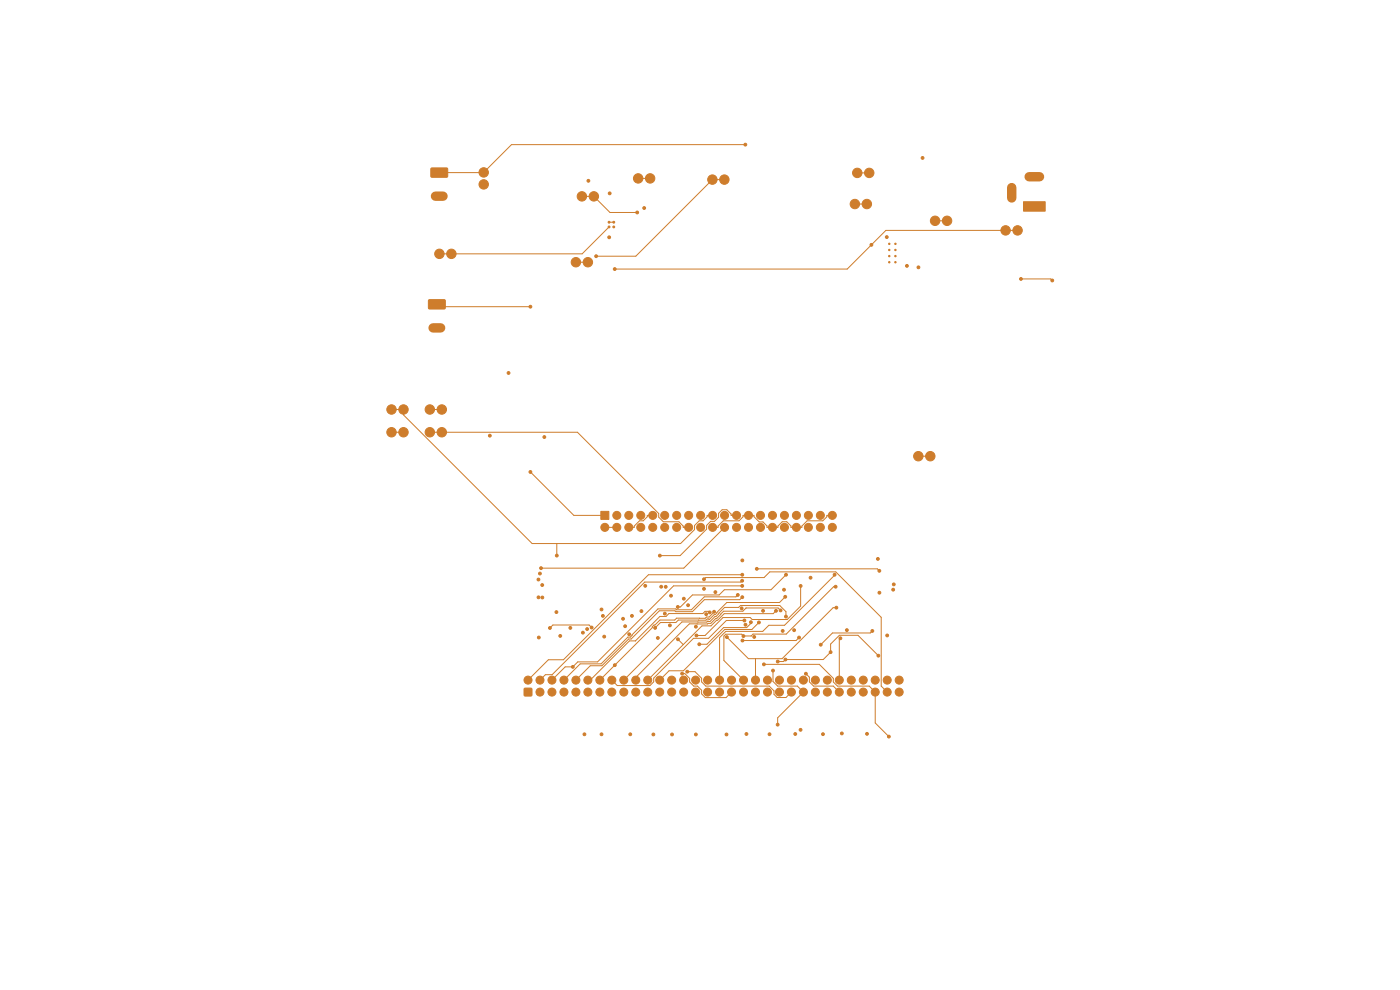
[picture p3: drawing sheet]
<svg xmlns="http://www.w3.org/2000/svg" width="297mm" height="210mm" viewBox="0 0 297 210" stroke-linecap="round" stroke-linejoin="round" font-family="sans-serif">
<g fill="#ce7d2c" stroke="#ce7d2c" stroke-width=".21">
<path d="M111.2 146h1.6v1.6h-1.6z"/>
<path d="M91 63.6h3.3l.2 .2v1.6l-.3 .2-3.2-.1-.1-.2z"/>
<path d="M91.5 35.7l3.3-.1 .2 .3v1.6l-.3 .1h-3.2l-.1-.2z"/>
<path d="M127.5 108.5h1.7v1.7h-1.7z"/>
<path d="M217.1 42.8h4.6v2h-4.6z"/>
<circle cx="91.2" cy="86.9" r="1"/>
<circle cx="93.7" cy="86.9" r="1"/>
<circle cx="213.3" cy="48.9" r="1"/>
<circle cx="215.9" cy="48.9" r="1"/>
<circle cx="198.4" cy="46.8" r="1"/>
<circle cx="200.9" cy="46.8" r="1"/>
<circle cx="112" cy="144.3" r=".85"/>
<circle cx="114.6" cy="146.8" r=".85"/>
<circle cx="114.6" cy="144.3" r=".85"/>
<circle cx="117.1" cy="146.8" r=".85"/>
<circle cx="117.1" cy="144.3" r=".85"/>
<circle cx="119.6" cy="146.8" r=".85"/>
<circle cx="119.6" cy="144.3" r=".85"/>
<circle cx="122.2" cy="146.8" r=".85"/>
<circle cx="122.2" cy="144.3" r=".85"/>
<circle cx="124.7" cy="146.8" r=".85"/>
<circle cx="124.7" cy="144.3" r=".85"/>
<circle cx="127.3" cy="146.8" r=".85"/>
<circle cx="127.3" cy="144.3" r=".85"/>
<circle cx="129.8" cy="146.8" r=".85"/>
<circle cx="129.8" cy="144.3" r=".85"/>
<circle cx="132.3" cy="146.8" r=".85"/>
<circle cx="132.3" cy="144.3" r=".85"/>
<circle cx="134.9" cy="146.8" r=".85"/>
<circle cx="134.9" cy="144.3" r=".85"/>
<circle cx="137.4" cy="146.8" r=".85"/>
<circle cx="137.4" cy="144.3" r=".85"/>
<circle cx="140" cy="146.8" r=".85"/>
<circle cx="140" cy="144.3" r=".85"/>
<circle cx="142.5" cy="146.8" r=".85"/>
<circle cx="142.5" cy="144.3" r=".85"/>
<circle cx="145" cy="146.8" r=".85"/>
<circle cx="145" cy="144.3" r=".85"/>
<circle cx="147.6" cy="146.8" r=".85"/>
<circle cx="147.6" cy="144.3" r=".85"/>
<circle cx="150.1" cy="146.8" r=".85"/>
<circle cx="150.1" cy="144.3" r=".85"/>
<circle cx="152.7" cy="146.8" r=".85"/>
<circle cx="152.7" cy="144.3" r=".85"/>
<circle cx="155.2" cy="146.8" r=".85"/>
<circle cx="155.2" cy="144.3" r=".85"/>
<circle cx="157.7" cy="146.8" r=".85"/>
<circle cx="157.7" cy="144.3" r=".85"/>
<circle cx="160.3" cy="146.8" r=".85"/>
<circle cx="160.3" cy="144.3" r=".85"/>
<circle cx="162.8" cy="146.8" r=".85"/>
<circle cx="162.8" cy="144.3" r=".85"/>
<circle cx="165.4" cy="146.8" r=".85"/>
<circle cx="165.4" cy="144.3" r=".85"/>
<circle cx="167.9" cy="146.8" r=".85"/>
<circle cx="167.9" cy="144.3" r=".85"/>
<circle cx="170.4" cy="146.8" r=".85"/>
<circle cx="170.4" cy="144.3" r=".85"/>
<circle cx="173" cy="146.8" r=".85"/>
<circle cx="173" cy="144.3" r=".85"/>
<circle cx="175.5" cy="146.8" r=".85"/>
<circle cx="175.5" cy="144.3" r=".85"/>
<circle cx="178.1" cy="146.8" r=".85"/>
<circle cx="178.1" cy="144.3" r=".85"/>
<circle cx="180.6" cy="146.8" r=".85"/>
<circle cx="180.6" cy="144.3" r=".85"/>
<circle cx="183.1" cy="146.8" r=".85"/>
<circle cx="183.1" cy="144.3" r=".85"/>
<circle cx="185.7" cy="146.8" r=".85"/>
<circle cx="185.7" cy="144.3" r=".85"/>
<circle cx="188.2" cy="146.8" r=".85"/>
<circle cx="188.2" cy="144.3" r=".85"/>
<circle cx="190.8" cy="146.8" r=".85"/>
<circle cx="190.8" cy="144.3" r=".85"/>
<circle cx="102.6" cy="39.1" r="1"/>
<circle cx="102.6" cy="36.6" r="1"/>
<circle cx="194.8" cy="96.8" r="1"/>
<circle cx="197.4" cy="96.8" r="1"/>
<circle cx="93.2" cy="53.8" r="1"/>
<circle cx="95.8" cy="53.8" r="1"/>
<circle cx="181.9" cy="36.7" r="1"/>
<circle cx="184.4" cy="36.7" r="1"/>
<circle cx="129.2" cy="47.1" r=".2"/>
<circle cx="130.2" cy="47.1" r=".2"/>
<circle cx="129.2" cy="48.1" r=".2"/>
<circle cx="130.2" cy="48.1" r=".2"/>
<circle cx="122.2" cy="55.6" r="1"/>
<circle cx="124.7" cy="55.6" r="1"/>
<circle cx="181.4" cy="43.3" r="1"/>
<circle cx="183.9" cy="43.3" r="1"/>
<circle cx="135.4" cy="37.8" r="1"/>
<circle cx="137.9" cy="37.8" r="1"/>
<circle cx="151.1" cy="38.1" r="1"/>
<circle cx="153.7" cy="38.1" r="1"/>
<circle cx="123.4" cy="41.7" r="1"/>
<circle cx="126" cy="41.7" r="1"/>
<circle cx="91.2" cy="91.7" r="1"/>
<circle cx="93.7" cy="91.7" r="1"/>
<circle cx="83.1" cy="91.7" r="1"/>
<circle cx="85.6" cy="91.7" r="1"/>
<circle cx="128.3" cy="111.9" r=".85"/>
<circle cx="130.9" cy="109.3" r=".85"/>
<circle cx="130.9" cy="111.9" r=".85"/>
<circle cx="133.4" cy="109.3" r=".85"/>
<circle cx="133.4" cy="111.9" r=".85"/>
<circle cx="135.9" cy="109.3" r=".85"/>
<circle cx="135.9" cy="111.9" r=".85"/>
<circle cx="138.5" cy="109.3" r=".85"/>
<circle cx="138.5" cy="111.9" r=".85"/>
<circle cx="141" cy="109.3" r=".85"/>
<circle cx="141" cy="111.9" r=".85"/>
<circle cx="143.6" cy="109.3" r=".85"/>
<circle cx="143.6" cy="111.9" r=".85"/>
<circle cx="146.1" cy="109.3" r=".85"/>
<circle cx="146.1" cy="111.9" r=".85"/>
<circle cx="148.6" cy="109.3" r=".85"/>
<circle cx="148.6" cy="111.9" r=".85"/>
<circle cx="151.2" cy="109.3" r=".85"/>
<circle cx="151.2" cy="111.9" r=".85"/>
<circle cx="153.7" cy="109.3" r=".85"/>
<circle cx="153.7" cy="111.9" r=".85"/>
<circle cx="156.3" cy="109.3" r=".85"/>
<circle cx="156.3" cy="111.9" r=".85"/>
<circle cx="158.8" cy="109.3" r=".85"/>
<circle cx="158.8" cy="111.9" r=".85"/>
<circle cx="161.3" cy="109.3" r=".85"/>
<circle cx="161.3" cy="111.9" r=".85"/>
<circle cx="163.9" cy="109.3" r=".85"/>
<circle cx="163.9" cy="111.9" r=".85"/>
<circle cx="166.4" cy="109.3" r=".85"/>
<circle cx="166.4" cy="111.9" r=".85"/>
<circle cx="169" cy="109.3" r=".85"/>
<circle cx="169" cy="111.9" r=".85"/>
<circle cx="171.5" cy="109.3" r=".85"/>
<circle cx="171.5" cy="111.9" r=".85"/>
<circle cx="174" cy="109.3" r=".85"/>
<circle cx="174" cy="111.9" r=".85"/>
<circle cx="176.6" cy="109.3" r=".85"/>
<circle cx="176.6" cy="111.9" r=".85"/>
<circle cx="83.1" cy="86.9" r="1"/>
<circle cx="85.6" cy="86.9" r="1"/>
<circle cx="188.7" cy="55.6" r=".15"/>
<circle cx="190" cy="55.6" r=".15"/>
<circle cx="188.7" cy="51.7" r=".15"/>
<circle cx="190" cy="51.7" r=".15"/>
<circle cx="188.7" cy="53" r=".15"/>
<circle cx="190" cy="53" r=".15"/>
<circle cx="188.7" cy="54.3" r=".15"/>
<circle cx="190" cy="54.3" r=".15"/>
<circle cx="130.4" cy="57.1" r=".3"/>
<circle cx="129.2" cy="50.3" r=".3"/>
<circle cx="184.9" cy="51.9" r=".3"/>
<circle cx="176.2" cy="138.3" r=".3"/>
<circle cx="216.6" cy="59.2" r=".3"/>
<circle cx="139.6" cy="135.3" r=".3"/>
<circle cx="103.9" cy="92.4" r=".3"/>
<circle cx="169.8" cy="154.8" r=".3"/>
<circle cx="186.3" cy="139.1" r=".3"/>
<circle cx="223.2" cy="59.5" r=".3"/>
<circle cx="165" cy="140.3" r=".3"/>
<circle cx="166.6" cy="139.9" r=".3"/>
<circle cx="129.3" cy="41" r=".3"/>
<circle cx="135.2" cy="45.1" r=".3"/>
<circle cx="136.7" cy="44.1" r=".3"/>
<circle cx="188.1" cy="50.3" r=".3"/>
<circle cx="169.5" cy="135.2" r=".3"/>
<circle cx="125.5" cy="133.1" r=".3"/>
<circle cx="116.7" cy="133.2" r=".3"/>
<circle cx="107.9" cy="79.1" r=".3"/>
<circle cx="194.8" cy="56.7" r=".3"/>
<circle cx="195.7" cy="33.5" r=".3"/>
<circle cx="157.5" cy="135.9" r=".3"/>
<circle cx="158.1" cy="30.7" r=".3"/>
<circle cx="168.5" cy="133.7" r=".3"/>
<circle cx="192.4" cy="56.4" r=".3"/>
<circle cx="115.5" cy="92.7" r=".3"/>
<circle cx="126.5" cy="54.3" r=".3"/>
<circle cx="124.8" cy="38.4" r=".3"/>
<circle cx="112.5" cy="100.1" r=".3"/>
<circle cx="112.5" cy="65.1" r=".3"/>
<circle cx="157.5" cy="118.9" r=".3"/>
<circle cx="140" cy="117.9" r=".3"/>
<circle cx="118.1" cy="117.9" r=".3"/>
<circle cx="186.5" cy="121.1" r=".3"/>
<circle cx="160.5" cy="120.7" r=".3"/>
<circle cx="114.8" cy="120.5" r=".3"/>
<circle cx="147.7" cy="134.8" r=".3"/>
<circle cx="169.8" cy="124.3" r=".3"/>
<circle cx="150.6" cy="129.9" r=".3"/>
<circle cx="178.3" cy="135.4" r=".3"/>
<circle cx="154.2" cy="135.2" r=".3"/>
<circle cx="177.4" cy="128.9" r=".3"/>
<circle cx="166" cy="133.8" r=".3"/>
<circle cx="118" cy="129.8" r=".3"/>
<circle cx="161" cy="132" r=".3"/>
<circle cx="133.5" cy="134.5" r=".3"/>
<circle cx="157.9" cy="131.6" r=".3"/>
<circle cx="124.6" cy="133.4" r=".3"/>
<circle cx="161.9" cy="129.6" r=".3"/>
<circle cx="171" cy="142.9" r=".3"/>
<circle cx="114.2" cy="126.7" r=".3"/>
<circle cx="166.7" cy="130.8" r=".3"/>
<circle cx="114.5" cy="121.7" r=".3"/>
<circle cx="172" cy="122.6" r=".3"/>
<circle cx="189.5" cy="125.1" r=".3"/>
<circle cx="188.2" cy="134.8" r=".3"/>
<circle cx="177.1" cy="121.9" r=".3"/>
<circle cx="162.1" cy="140.9" r=".3"/>
<circle cx="149.3" cy="124.9" r=".3"/>
<circle cx="188.6" cy="156.3" r=".3"/>
<circle cx="177.3" cy="124.5" r=".3"/>
<circle cx="157.7" cy="134.9" r=".3"/>
<circle cx="128.2" cy="135" r=".3"/>
<circle cx="130.4" cy="141.1" r=".3"/>
<circle cx="151.5" cy="129.8" r=".3"/>
<circle cx="158.2" cy="132.5" r=".3"/>
<circle cx="174.6" cy="155.7" r=".3"/>
<circle cx="140.3" cy="124.5" r=".3"/>
<circle cx="138.6" cy="155.8" r=".3"/>
<circle cx="127.6" cy="129.3" r=".3"/>
<circle cx="127.9" cy="130.6" r=".3"/>
<circle cx="133.7" cy="155.8" r=".3"/>
<circle cx="132.6" cy="132.8" r=".3"/>
<circle cx="115.1" cy="126.7" r=".3"/>
<circle cx="124" cy="155.8" r=".3"/>
<circle cx="163.2" cy="155.8" r=".3"/>
<circle cx="145.1" cy="127" r=".3"/>
<circle cx="174.1" cy="136.8" r=".3"/>
<circle cx="185.1" cy="133.8" r=".3"/>
<circle cx="179.7" cy="133.7" r=".3"/>
<circle cx="157.4" cy="123.2" r=".3"/>
<circle cx="147.6" cy="155.8" r=".3"/>
<circle cx="136.1" cy="129.6" r=".3"/>
<circle cx="146" cy="128.4" r=".3"/>
<circle cx="183.9" cy="155.7" r=".3"/>
<circle cx="151.8" cy="125.6" r=".3"/>
<circle cx="157.3" cy="129.1" r=".3"/>
<circle cx="178.6" cy="155.6" r=".3"/>
<circle cx="164.6" cy="129.6" r=".3"/>
<circle cx="143.8" cy="135.6" r=".3"/>
<circle cx="157.5" cy="121.9" r=".3"/>
<circle cx="142.6" cy="155.8" r=".3"/>
<circle cx="134.1" cy="130.6" r=".3"/>
<circle cx="165.6" cy="129.5" r=".3"/>
<circle cx="142.1" cy="132.7" r=".3"/>
<circle cx="145.8" cy="142.5" r=".3"/>
<circle cx="166.3" cy="125.1" r=".3"/>
<circle cx="149.3" cy="122.9" r=".3"/>
<circle cx="157.5" cy="126.7" r=".3"/>
<circle cx="189.6" cy="124" r=".3"/>
<circle cx="186.6" cy="125.7" r=".3"/>
<circle cx="142.3" cy="126.4" r=".3"/>
<circle cx="136.9" cy="124.3" r=".3"/>
<circle cx="158.4" cy="155.7" r=".3"/>
<circle cx="144.7" cy="142.9" r=".3"/>
<circle cx="154.1" cy="155.8" r=".3"/>
<circle cx="141.2" cy="124.5" r=".3"/>
<circle cx="132.2" cy="131.3" r=".3"/>
<circle cx="115" cy="124.1" r=".3"/>
<circle cx="160" cy="135.1" r=".3"/>
<circle cx="164" cy="142.2" r=".3"/>
<circle cx="165" cy="153.7" r=".3"/>
<circle cx="166.8" cy="121.9" r=".3"/>
<circle cx="143.8" cy="128.7" r=".3"/>
<circle cx="147.6" cy="132.9" r=".3"/>
<circle cx="123.7" cy="134.2" r=".3"/>
<circle cx="148.3" cy="136.7" r=".3"/>
<circle cx="159.3" cy="132" r=".3"/>
<circle cx="149.8" cy="130.3" r=".3"/>
<circle cx="168.7" cy="155.7" r=".3"/>
<circle cx="166.6" cy="126.6" r=".3"/>
<circle cx="139" cy="133.2" r=".3"/>
<circle cx="141" cy="130.2" r=".3"/>
<circle cx="157.5" cy="124.3" r=".3"/>
<circle cx="121.5" cy="141.5" r=".3"/>
<circle cx="118.9" cy="134.9" r=".3"/>
<circle cx="114.2" cy="122.9" r=".3"/>
<circle cx="121" cy="133.2" r=".3"/>
<circle cx="127.6" cy="155.8" r=".3"/>
<circle cx="114.3" cy="135.2" r=".3"/>
<circle cx="156.5" cy="126.2" r=".3"/>
<circle cx="186.2" cy="118.6" r=".3"/>
</g>
<path d="M214.6 39.8v2.2M218.3 37.5h2.2M92.4 41.6h1.6M91.9 69.6h1.6" fill="none" stroke="#ce7d2c" stroke-width="2"/>
<g fill="none" stroke="#ce7d2c" stroke-width=".21">
<path d="M135.4 37.8h2.5M153.7 38.1h-2.6l-16.2 16.3h-8.4M158.1 30.7h-49.6l-5.9 5.9h-9.4M181.9 36.7h2.5M122.2 55.6h2.5M123.4 41.7h2.6l3.4 3.4h5.8M129.2 48.1l-5.7 5.7h-30.3M129.2 47.1h1M181.4 43.3h2.5M198.4 46.8h2.5M215.9 48.9h-28l-8.2 8.2h-49.3M216.6 59.2h6.3l.3 .3"/>
<path d="M92.7 64.6l.5 .5h19.3M83.1 86.9h2.5v1.1l27.3 27.3h31.5l2.9-3v-.8l1-1h.9l.8-.9v-.3h1.2M83.1 91.7h2.5M91.2 91.7h31.3l17.2 17.2v.8l1 1h3.3l.9 .9v.3h1.2M91.2 86.9h2.5M194.8 96.8h2.6M112.5 100.1l9.2 9.2h6.6M118.1 115.3v2.6M128.3 111.9h2.6M138.5 109.3h-1.2v.3l-.8 .9h-.8l-1.2 1.1v.3h-1.1M140 117.9h.1M153.7 111.9l-8.6 8.6h-30.3"/>
<path d="M156.3 109.3h-1.2v-.3l-.9-.9h-1l-.8 .8v.8l-.8 .9h-.8l-.9 .8v.8l-5.6 5.7h-4.3M176.6 109.3h-1.2v.3l-.8 .9h-3.4l-1.1 1.1v.3h-2.3v-.3l-.9-.9h-1l-.9 .9v.3h-2.3v-.3l-.8-.9h-.8l-1.2-1.1v-.3h-2.3v.3l-.8 .9h-3.4l-1.1 1.1v.3h-1.1M125.5 133.1l-.5-.5h-7.7l-.6 .6M134.8 136h-1.3l-8.3 8.3h-.5M134.8 136h.1M143.8 135.6l1.1 1.1M148 131.9l.1 .1M149.1 130.2h.1M149.1 130.2h-7.2l-.6 .6h-1.3l-5.2 5.2M149.3 122.9l.4-.4h12.4l1.2-1.2h14l9.6 9.7v14.5l1.3 1.3M150.6 129.9l-.3-.2h-.7l-.5 .5M151.5 129.8l-1.1 1.1h-.5l-.3 .3-6.1-.1-.4 .4h-3.1l-1.1 1.1h-.2l-.3 .3v.2l-11.1 11.2"/>
<path d="M156.5 126.2l-.4 .4h-6.7l-2.7 2.8-7.1-.2-5.9 5.9h-.5l-5.7 5.7h-4.4l-3.5 3.5M156.7 128.9h-3l-1.8 1.9h-.2l-1.1 1h-.5l-.2 .2-5.2-.1-12.4 12.4M156.7 128.9l.4-.4h8.3l1.3 1.3v1M156.7 128.9h.1M157.4 123.2l-.2 .3h-20.4l-19.7 19.6h-1.4l-1.1 1.2M157.5 124.3h-14.6l-16.1 16.1h-4.2l-1.1 1.1h-1.6l-2.8 2.8M157.5 121.9h-19.9l-18.1 18.1h-3.2l-4.3 4.3M157.5 126.7l-.6 .5h-7.5l-2.5 2.6-7-.2-6 6h-.5l-5.7 5.6h-2.5l-3 3.1M157.7 134.9h.1M157.7 134.9l-.4-.4h-3.3l-.4 .4v5.2l4.1 4.2M157.7 134.9h1.7M157.9 131.6h-3.8l-3.8 3.8h-3.2l-8.4 8.4v.8l-.8 .8h-6.9l-1.2-1.1"/>
<path d="M158.3 129l-.7 .7h-4.1l-1.4 1.5h-.2l-1.1 1-.7 .2-3.8-.1-11.4 11.4v.6M158.3 129h.1M158.3 129h6.8l.5 .5M159.3 132v.2l-.9 .9h-4.9l-3.5 3.6h-1.7M159.4 134.9h.1M160.3 139.7v4.6M160.5 120.7h25.6l.4 .4M161 132l-1.5 1.5h-5.8l-8.7 8.8h-3.1l-1.9 2M164.6 129.6l-.6 .6h-10.4l-2.8 2.6h-1.9l-11.5 11.5M166.6 126.6l-1.2 1.2h-11.2l-2.5 2.6h-.2l-1 1-.5-.1-.2 .3-5.9-.1-.5 .6h-3.3l-1.1 1.1M166.8 121.9l-3.2 3.2h-9.9l-1.1 1.1h-5.7l-2.5 2.5h-.6M169.5 135.2l-.6 .7h-11.4"/>
<path d="M169.8 124.3v4.3l-2.8 2.8h-7.4l-.4-.4h-5.8l-3.8 3.8h-1.9M177.1 121.9l-10.7 10.7h-3.3l-1.3 1.3h-7.8l-1.3 1.4v9M177.3 124.5h-.5l-10 10h-7l-.4 .4M177.4 128.9h-.7l-10.8 10.8h-7.1l-4.6-4.5M178.3 135.4l-.2 .2v8.7M185.1 133.8l-.5 .5h-8l-2.5 2.5M186.3 139.1l-4.3-4.3h-3.9l-1.9 1.8v1.7l-1.6 1.6h-8l-.4 .4h-1.2M144.7 142.9h.6l1 1v.8l.9 .8h.8l.8 .9v.8l.8 .8h4.4l1.2-1.2M145.8 142.5h1.6l1.4 1.4v.8l.9 .8h13.5l1 1.1v.7l.7 .7h1.8l1.2-1.2M162.1 140.9h11.7l3 3v.8l.9 .8h6.7l1.3 1.3v6.6l2.9 2.9M164 142.2v2.4l1 .9h4.2l1.2 1.3-5.4 5.5v1.4M171 142.9l.7 .8v.9l.9 .9h4.2l1.3 1.3"/>
</g>
</svg>
